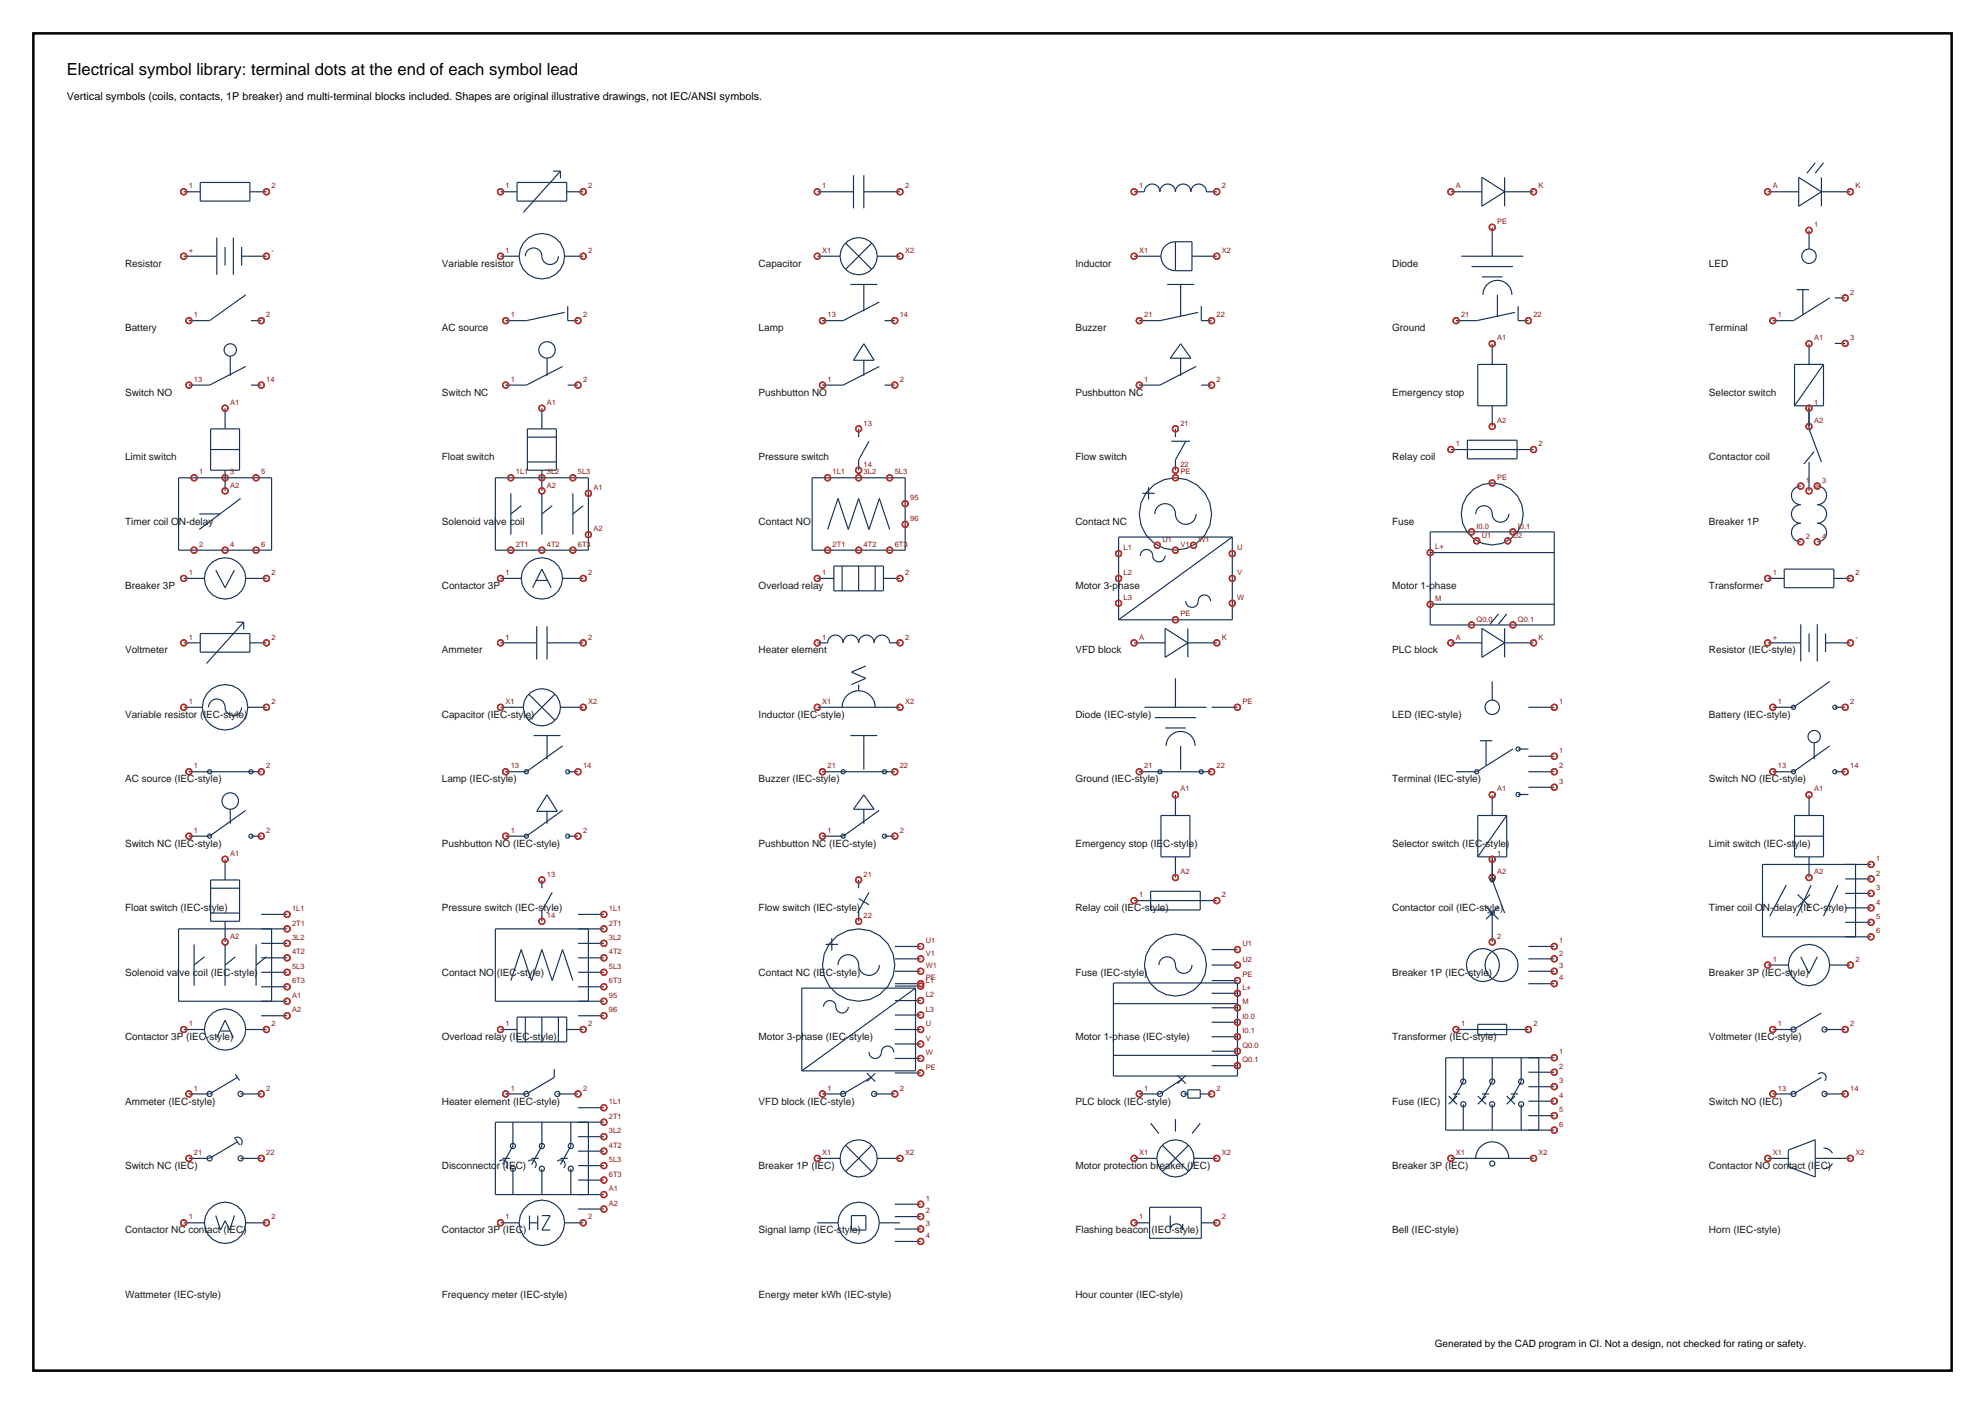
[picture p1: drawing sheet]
<svg xmlns="http://www.w3.org/2000/svg" width="420mm" height="297mm" viewBox="0 0 420 297" stroke-linecap="round" stroke-linejoin="round" font-family="sans-serif">
<defs><g id="words">
<text font-size="3.5" x="14.1" y="15.9">Electrical symbol library: terminal dots at the end of each symbol lead</text>
<text font-size="2.3" x="14.1" y="21.2">Vertical symbols (coils, contacts, 1P breaker) and multi-terminal blocks included. Shapes are original illustrative drawings, not IEC/ANSI symbols.</text>
<g font-size="2.1" fill="#1a1a1a">
<text x="26.5" y="56.4">Resistor</text>
<text x="93.5" y="56.4">Variable resistor</text>
<text x="160.5" y="56.4">Capacitor</text>
<text x="227.5" y="56.4">Inductor</text>
<text x="294.6" y="56.4">Diode</text>
<text x="361.6" y="56.4">LED</text>
<text x="26.5" y="70.1">Battery</text>
<text x="93.5" y="70.1">AC source</text>
<text x="160.5" y="70.1">Lamp</text>
<text x="227.5" y="70.1">Buzzer</text>
<text x="294.6" y="70.1">Ground</text>
<text x="361.6" y="70.1">Terminal</text>
<text x="26.5" y="83.7">Switch NO</text>
<text x="93.5" y="83.7">Switch NC</text>
<text x="160.5" y="83.7">Pushbutton NO</text>
<text x="227.5" y="83.7">Pushbutton NC</text>
<text x="294.6" y="83.7">Emergency stop</text>
<text x="361.6" y="83.7">Selector switch</text>
<text x="26.5" y="97.3">Limit switch</text>
<text x="93.5" y="97.3">Float switch</text>
<text x="160.5" y="97.3">Pressure switch</text>
<text x="227.5" y="97.3">Flow switch</text>
<text x="294.6" y="97.3">Relay coil</text>
<text x="361.6" y="97.3">Contactor coil</text>
<text x="26.5" y="111">Timer coil ON-delay</text>
<text x="93.5" y="111">Solenoid valve coil</text>
<text x="160.5" y="111">Contact NO</text>
<text x="227.5" y="111">Contact NC</text>
<text x="294.6" y="111">Fuse</text>
<text x="361.6" y="111">Breaker 1P</text>
<text x="26.5" y="124.6">Breaker 3P</text>
<text x="93.5" y="124.6">Contactor 3P</text>
<text x="160.5" y="124.6">Overload relay</text>
<text x="227.5" y="124.6">Motor 3-phase</text>
<text x="294.6" y="124.6">Motor 1-phase</text>
<text x="361.6" y="124.6">Transformer</text>
<text x="26.5" y="138.2">Voltmeter</text>
<text x="93.5" y="138.2">Ammeter</text>
<text x="160.5" y="138.2">Heater element</text>
<text x="227.5" y="138.2">VFD block</text>
<text x="294.6" y="138.2">PLC block</text>
<text x="361.6" y="138.2">Resistor (IEC-style)</text>
<text x="26.5" y="151.9">Variable resistor (IEC-style)</text>
<text x="93.5" y="151.9">Capacitor (IEC-style)</text>
<text x="160.5" y="151.9">Inductor (IEC-style)</text>
<text x="227.5" y="151.9">Diode (IEC-style)</text>
<text x="294.6" y="151.9">LED (IEC-style)</text>
<text x="361.6" y="151.9">Battery (IEC-style)</text>
<text x="26.5" y="165.5">AC source (IEC-style)</text>
<text x="93.5" y="165.5">Lamp (IEC-style)</text>
<text x="160.5" y="165.5">Buzzer (IEC-style)</text>
<text x="227.5" y="165.5">Ground (IEC-style)</text>
<text x="294.6" y="165.5">Terminal (IEC-style)</text>
<text x="361.6" y="165.5">Switch NO (IEC-style)</text>
<text x="26.5" y="179.1">Switch NC (IEC-style)</text>
<text x="93.5" y="179.1">Pushbutton NO (IEC-style)</text>
<text x="160.5" y="179.1">Pushbutton NC (IEC-style)</text>
<text x="227.5" y="179.1">Emergency stop (IEC-style)</text>
<text x="294.6" y="179.1">Selector switch (IEC-style)</text>
<text x="361.6" y="179.1">Limit switch (IEC-style)</text>
<text x="26.5" y="192.8">Float switch (IEC-style)</text>
<text x="93.5" y="192.8">Pressure switch (IEC-style)</text>
<text x="160.5" y="192.8">Flow switch (IEC-style)</text>
<text x="227.5" y="192.8">Relay coil (IEC-style)</text>
<text x="294.6" y="192.8">Contactor coil (IEC-style)</text>
<text x="361.6" y="192.8">Timer coil ON-delay (IEC-style)</text>
<text x="26.5" y="206.4">Solenoid valve coil (IEC-style)</text>
<text x="93.5" y="206.4">Contact NO (IEC-style)</text>
<text x="160.5" y="206.4">Contact NC (IEC-style)</text>
<text x="227.5" y="206.4">Fuse (IEC-style)</text>
<text x="294.6" y="206.4">Breaker 1P (IEC-style)</text>
<text x="361.6" y="206.4">Breaker 3P (IEC-style)</text>
<text x="26.5" y="220">Contactor 3P (IEC-style)</text>
<text x="93.5" y="220">Overload relay (IEC-style)</text>
<text x="160.5" y="220">Motor 3-phase (IEC-style)</text>
<text x="227.5" y="220">Motor 1-phase (IEC-style)</text>
<text x="294.6" y="220">Transformer (IEC-style)</text>
<text x="361.6" y="220">Voltmeter (IEC-style)</text>
<text x="26.5" y="233.7">Ammeter (IEC-style)</text>
<text x="93.5" y="233.7">Heater element (IEC-style)</text>
<text x="160.5" y="233.7">VFD block (IEC-style)</text>
<text x="227.5" y="233.7">PLC block (IEC-style)</text>
<text x="294.6" y="233.7">Fuse (IEC)</text>
<text x="361.6" y="233.7">Switch NO (IEC)</text>
<text x="26.5" y="247.3">Switch NC (IEC)</text>
<text x="93.5" y="247.3">Disconnector (IEC)</text>
<text x="160.5" y="247.3">Breaker 1P (IEC)</text>
<text x="227.5" y="247.3">Motor protection breaker (IEC)</text>
<text x="294.6" y="247.3">Breaker 3P (IEC)</text>
<text x="361.6" y="247.3">Contactor NO contact (IEC)</text>
<text x="26.5" y="260.9">Contactor NC contact (IEC)</text>
<text x="93.5" y="260.9">Contactor 3P (IEC)</text>
<text x="160.5" y="260.9">Signal lamp (IEC-style)</text>
<text x="227.5" y="260.9">Flashing beacon (IEC-style)</text>
<text x="294.6" y="260.9">Bell (IEC-style)</text>
<text x="361.6" y="260.9">Horn (IEC-style)</text>
<text x="26.5" y="274.5">Wattmeter (IEC-style)</text>
<text x="93.5" y="274.5">Frequency meter (IEC-style)</text>
<text x="160.5" y="274.5">Energy meter kWh (IEC-style)</text>
<text x="227.5" y="274.5">Hour counter (IEC-style)</text>
</g>
<text font-size="2.1" x="303.6" y="285">Generated by the CAD program in CI. Not a design, not checked for rating or safety.</text>
<g font-size="1.6" fill="#991a0d">
<text x="39.9" y="39.9">1</text>
<text x="57.4" y="39.9">2</text>
<text x="107" y="39.9">1</text>
<text x="124.5" y="39.9">2</text>
<text x="174" y="39.9">1</text>
<text x="191.5" y="39.9">2</text>
<text x="241" y="39.9">1</text>
<text x="258.5" y="39.9">2</text>
<text x="308" y="39.9">A</text>
<text x="325.5" y="39.9">K</text>
<text x="375.1" y="39.9">A</text>
<text x="392.6" y="39.9">K</text>
<text x="316.8" y="47.4">PE</text>
<text x="39.9" y="53.5">+</text>
<text x="57.4" y="53.5">-</text>
<text x="107" y="53.5">1</text>
<text x="124.5" y="53.5">2</text>
<text x="174" y="53.5">X1</text>
<text x="191.5" y="53.5">X2</text>
<text x="241" y="53.5">X1</text>
<text x="258.5" y="53.5">X2</text>
<text x="383.8" y="48">1</text>
<text x="391.5" y="62.3">2</text>
<text x="41" y="67.1">1</text>
<text x="56.3" y="67.1">2</text>
<text x="108.1" y="67.1">1</text>
<text x="123.4" y="67.1">2</text>
<text x="175.1" y="67.1">13</text>
<text x="190.4" y="67.1">14</text>
<text x="242.1" y="67.1">21</text>
<text x="257.4" y="67.1">22</text>
<text x="309.1" y="67.1">21</text>
<text x="324.4" y="67.1">22</text>
<text x="376.2" y="67.1">1</text>
<text x="391.5" y="71.9">3</text>
<text x="316.8" y="72">A1</text>
<text x="383.8" y="72">A1</text>
<text x="41" y="80.8">13</text>
<text x="56.3" y="80.8">14</text>
<text x="108.1" y="80.8">1</text>
<text x="123.4" y="80.8">2</text>
<text x="175.1" y="80.8">1</text>
<text x="190.4" y="80.8">2</text>
<text x="242.1" y="80.8">1</text>
<text x="257.4" y="80.8">2</text>
<text x="48.7" y="85.6">A1</text>
<text x="115.7" y="85.6">A1</text>
<text x="316.8" y="89.5">A2</text>
<text x="383.8" y="89.5">A2</text>
<text x="383.8" y="85.6">1</text>
<text x="182.7" y="90">13</text>
<text x="249.8" y="90">21</text>
<text x="308" y="94.4">1</text>
<text x="325.5" y="94.4">2</text>
<text x="42.1" y="100.4">1</text>
<text x="48.7" y="100.4">3</text>
<text x="55.2" y="100.4">5</text>
<text x="109.1" y="100.4">1L1</text>
<text x="115.7" y="100.4">3L2</text>
<text x="122.3" y="100.4">5L3</text>
<text x="176.2" y="100.4">1L1</text>
<text x="182.7" y="98.8">14</text>
<text x="182.7" y="100.4">3L2</text>
<text x="189.3" y="100.4">5L3</text>
<text x="249.8" y="98.8">22</text>
<text x="249.8" y="100.4">PE</text>
<text x="316.8" y="101.5">PE</text>
<text x="48.7" y="103.1">A2</text>
<text x="115.7" y="103.1">A2</text>
<text x="125.6" y="103.6">A1</text>
<text x="192.6" y="105.8">95</text>
<text x="382.1" y="102.1">1</text>
<text x="383.8" y="103.1">2</text>
<text x="385.6" y="102.1">3</text>
<text x="125.6" y="112.4">A2</text>
<text x="192.6" y="110.2">96</text>
<text x="312.4" y="111.8">I0.0</text>
<text x="313.5" y="113.7">U1</text>
<text x="320.1" y="113.7">U2</text>
<text x="321.2" y="111.8">I0.1</text>
<text x="382.1" y="113.9">2</text>
<text x="385.6" y="113.9">4</text>
<text x="42.1" y="115.7">2</text>
<text x="48.7" y="115.7">4</text>
<text x="55.2" y="115.7">6</text>
<text x="109.1" y="115.7">2T1</text>
<text x="115.7" y="115.7">4T2</text>
<text x="122.3" y="115.7">6T3</text>
<text x="176.2" y="115.7">2T1</text>
<text x="182.7" y="115.7">4T2</text>
<text x="189.3" y="115.7">6T3</text>
<text x="237.7" y="116.4">L1</text>
<text x="245.9" y="114.7">U1</text>
<text x="249.8" y="115.7">V1</text>
<text x="253.6" y="114.7">W1</text>
<text x="261.8" y="116.4">U</text>
<text x="303.7" y="116.2">L+</text>
<text x="39.9" y="121.7">1</text>
<text x="57.4" y="121.7">2</text>
<text x="107" y="121.7">1</text>
<text x="124.5" y="121.7">2</text>
<text x="174" y="121.7">1</text>
<text x="191.5" y="121.7">2</text>
<text x="237.7" y="121.7">L2</text>
<text x="261.8" y="121.7">V</text>
<text x="375.1" y="121.7">1</text>
<text x="392.6" y="121.7">2</text>
<text x="237.7" y="126.9">L3</text>
<text x="249.8" y="130.4">PE</text>
<text x="261.8" y="126.9">W</text>
<text x="303.7" y="127.1">M</text>
<text x="312.4" y="131.5">Q0.0</text>
<text x="321.2" y="131.5">Q0.1</text>
<text x="39.9" y="135.3">1</text>
<text x="57.4" y="135.3">2</text>
<text x="107" y="135.3">1</text>
<text x="124.5" y="135.3">2</text>
<text x="174" y="135.3">1</text>
<text x="191.5" y="135.3">2</text>
<text x="241" y="135.3">A</text>
<text x="258.5" y="135.3">K</text>
<text x="308" y="135.3">A</text>
<text x="325.5" y="135.3">K</text>
<text x="375.1" y="135.3">+</text>
<text x="392.6" y="135.3">-</text>
<text x="39.9" y="148.9">1</text>
<text x="57.4" y="148.9">2</text>
<text x="107" y="148.9">X1</text>
<text x="124.5" y="148.9">X2</text>
<text x="174" y="148.9">X1</text>
<text x="191.5" y="148.9">X2</text>
<text x="262.9" y="148.9">PE</text>
<text x="329.9" y="148.9">1</text>
<text x="376.2" y="148.9">1</text>
<text x="391.5" y="148.9">2</text>
<text x="329.9" y="159.3">1</text>
<text x="41" y="162.5">1</text>
<text x="56.3" y="162.5">2</text>
<text x="108.1" y="162.5">13</text>
<text x="123.4" y="162.5">14</text>
<text x="175.1" y="162.5">21</text>
<text x="190.4" y="162.5">22</text>
<text x="242.1" y="162.5">21</text>
<text x="249.8" y="167.4">A1</text>
<text x="257.4" y="162.5">22</text>
<text x="316.8" y="167.4">A1</text>
<text x="329.9" y="162.5">2</text>
<text x="329.9" y="165.8">3</text>
<text x="376.2" y="162.5">13</text>
<text x="383.8" y="167.4">A1</text>
<text x="391.5" y="162.5">14</text>
<text x="41" y="176.2">1</text>
<text x="56.3" y="176.2">2</text>
<text x="108.1" y="176.2">1</text>
<text x="123.4" y="176.2">2</text>
<text x="175.1" y="176.2">1</text>
<text x="190.4" y="176.2">2</text>
<text x="48.7" y="181.1">A1</text>
<text x="115.7" y="185.4">13</text>
<text x="182.7" y="185.4">21</text>
<text x="249.8" y="184.9">A2</text>
<text x="316.8" y="184.9">A2</text>
<text x="316.8" y="181.1">1</text>
<text x="383.8" y="184.9">A2</text>
<text x="396.9" y="182.2">1</text>
<text x="396.9" y="185.2">2</text>
<text x="241" y="189.8">1</text>
<text x="258.5" y="189.8">2</text>
<text x="396.9" y="188.3">3</text>
<text x="396.9" y="191.3">4</text>
<text x="61.8" y="192.7">1L1</text>
<text x="61.8" y="195.8">2T1</text>
<text x="115.7" y="194.2">14</text>
<text x="128.8" y="192.7">1L1</text>
<text x="128.8" y="195.8">2T1</text>
<text x="182.7" y="194.2">22</text>
<text x="396.9" y="194.4">5</text>
<text x="396.9" y="197.5">6</text>
<text x="48.7" y="198.6">A2</text>
<text x="61.8" y="198.9">3L2</text>
<text x="61.8" y="201.9">4T2</text>
<text x="128.8" y="198.9">3L2</text>
<text x="128.8" y="201.9">4T2</text>
<text x="195.9" y="199.5">U1</text>
<text x="195.9" y="202.1">V1</text>
<text x="262.9" y="200.2">U1</text>
<text x="262.9" y="203.4">U2</text>
<text x="316.8" y="198.6">2</text>
<text x="329.9" y="199.5">1</text>
<text x="329.9" y="202.1">2</text>
<text x="375.1" y="203.4">1</text>
<text x="392.6" y="203.4">2</text>
<text x="61.8" y="205">5L3</text>
<text x="61.8" y="208">6T3</text>
<text x="128.8" y="205">5L3</text>
<text x="128.8" y="208">6T3</text>
<text x="195.9" y="204.8">W1</text>
<text x="195.9" y="207.4">PE</text>
<text x="195.9" y="207.9">L1</text>
<text x="262.9" y="206.7">PE</text>
<text x="262.9" y="209.4">L+</text>
<text x="329.9" y="204.8">3</text>
<text x="329.9" y="207.4">4</text>
<text x="61.8" y="211.1">A1</text>
<text x="61.8" y="214.2">A2</text>
<text x="128.8" y="211.1">95</text>
<text x="128.8" y="214.2">96</text>
<text x="195.9" y="211">L2</text>
<text x="195.9" y="214">L3</text>
<text x="262.9" y="212.5">M</text>
<text x="262.9" y="215.5">I0.0</text>
<text x="39.9" y="217.1">1</text>
<text x="57.4" y="217.1">2</text>
<text x="107" y="217.1">1</text>
<text x="124.5" y="217.1">2</text>
<text x="195.9" y="217.1">U</text>
<text x="195.9" y="220.1">V</text>
<text x="262.9" y="218.6">I0.1</text>
<text x="262.9" y="221.7">Q0.0</text>
<text x="309.1" y="217.1">1</text>
<text x="324.4" y="217.1">2</text>
<text x="376.2" y="217.1">1</text>
<text x="391.5" y="217.1">2</text>
<text x="195.9" y="223.2">W</text>
<text x="195.9" y="226.3">PE</text>
<text x="262.9" y="224.7">Q0.1</text>
<text x="329.9" y="223.1">1</text>
<text x="329.9" y="226.1">2</text>
<text x="41" y="230.7">1</text>
<text x="56.3" y="230.7">2</text>
<text x="108.1" y="230.7">1</text>
<text x="123.4" y="230.7">2</text>
<text x="128.8" y="233.6">1L1</text>
<text x="175.1" y="230.7">1</text>
<text x="190.4" y="230.7">2</text>
<text x="242.1" y="230.7">1</text>
<text x="257.4" y="230.7">2</text>
<text x="329.9" y="229.2">3</text>
<text x="329.9" y="232.2">4</text>
<text x="376.2" y="230.7">13</text>
<text x="391.5" y="230.7">14</text>
<text x="128.8" y="236.7">2T1</text>
<text x="128.8" y="239.7">3L2</text>
<text x="329.9" y="235.3">5</text>
<text x="329.9" y="238.4">6</text>
<text x="41" y="244.3">21</text>
<text x="56.3" y="244.3">22</text>
<text x="128.8" y="242.8">4T2</text>
<text x="128.8" y="245.9">5L3</text>
<text x="174" y="244.3">X1</text>
<text x="191.5" y="244.3">X2</text>
<text x="241" y="244.3">X1</text>
<text x="258.5" y="244.3">X2</text>
<text x="308" y="244.3">X1</text>
<text x="325.5" y="244.3">X2</text>
<text x="375.1" y="244.3">X1</text>
<text x="392.6" y="244.3">X2</text>
<text x="128.8" y="248.9">6T3</text>
<text x="128.8" y="252">A1</text>
<text x="39.9" y="258">1</text>
<text x="57.4" y="258">2</text>
<text x="107" y="258">1</text>
<text x="124.5" y="258">2</text>
<text x="128.8" y="255.1">A2</text>
<text x="195.9" y="254">1</text>
<text x="195.9" y="256.7">2</text>
<text x="241" y="258">1</text>
<text x="258.5" y="258">2</text>
<text x="195.9" y="259.3">3</text>
<text x="195.9" y="261.9">4</text>
</g>
</g></defs>
<path d="M7.1 7.1h405.8v282.8h-405.8z" fill="none" stroke="#000" stroke-width=".53"/>
<g fill="none" stroke="#143359" stroke-width=".25">
<path d="M42.4 38.6h10.5v3.9h-10.5zM109.4 38.6h10.5v3.9h-10.5zM117.1 36.2h1.5M118.6 36.2l-7.9 8.7M118.6 36.2v1.5M180.6 37.1v7M182.8 37.1v7M313.5 37.5l4.9 3.1-4.9 3zM318.4 37.5v6.1M380.6 37.5l4.8 3.1-4.8 3zM384.1 34.4l-1.8 2.2M385.4 37.5v6.1"/>
<path d="M385.8 34.4l-1.7 2.2M38.9 40.6h3.5M38.9 54.2h7M45.9 50.3v7.8M47.6 52.2v4M49.4 50.3v7.8M51.1 54.2h5.3M51.1 52.2v4M52.9 40.6h3.5M105.9 40.6h3.5M105.9 54.2h3.9M111.2 54.2a1.77 1.77 0 0 1 1.9-1.7 1.77 1.77 0 0 1 1.6 2 1.75 1.75 0 0 0 1.8 1.4 1.75 1.75 0 0 0 1.7-1.7"/>
<path d="M119.5 54.2h3.9M119.9 40.6h3.5M172.9 40.6h7.7M172.9 54.2h4.8M178.9 51.4l5.6 5.6M182.8 40.6h7.6M184.5 51.4l-5.6 5.6M185.6 54.2h4.8M240 40.6h2.1a1.64 1.64 0 0 1 1.7-1.7 1.64 1.64 0 0 1 1.6 1.7 1.64 1.64 0 0 1 1.7-1.7 1.64 1.64 0 0 1 1.6 1.7 1.64 1.64 0 0 1 1.6-1.7 1.64 1.64 0 0 1 1.7 1.7 1.64 1.64 0 0 1 1.6-1.7 1.64 1.64 0 0 1 1.7 1.7h2.2M240 54.2h5.6M248.7 51.1a3.1 3.1 0 0 0-3.1 3.1 3.1 3.1 0 0 0 3.1 3.1M248.7 51.1v6.2"/>
<path d="M248.7 51.1h3.5v6.2h-3.5M252.2 54.2h5.3M307 40.6h6.5M309.2 54.2h13.1M311.4 56.4h8.7M313.5 58.6h4.4M315.7 48.1v6.1M315.7 48.1h.1M318.4 40.6h6.1M374 40.6h6.6M382.8 48.7v4M382.8 48.7h.1"/>
<path d="M385.4 40.6h6.1M40 67.8h.1M48.7 75.3v4.2M52 62.4l-7.7 5.4h-4.3M52 77.5l-7.7 4h-4.3M53.1 67.8h2.2M107 67.8h.1M115.7 75.8v3.7M119 77.5l-7.6 4h-4.4M119.5 66.1l-8.1 1.7h-4.4M120.1 64.8v3h2.2M174 67.8h.1"/>
<path d="M179.9 60.2h5.7M182.8 60.2v5.7M182.8 76.2v3.3M182.8 72.7l2.2 3.5h-4.4zM186.1 63.9l-7.7 3.9h-4.4M186.1 77.5l-7.7 4h-4.4M187.1 67.8h2.2M241.1 67.8h.1M247 60.2h5.6M249.8 60.2v6.8M249.8 75.8v3.7M249.8 72.7l2.2 3.1h-4.4z"/>
<path d="M253.1 77.5l-7.7 4h-4.3M253.5 66.1l-8.1 1.7h-4.3M254.2 64.8v3h2.2M308.1 67.8h.1M312.7 77.1h6.1v8.7h-6.1zM313.8 62.4a3.1 3.1 0 0 1 3-3.1 3.1 3.1 0 0 1 3.1 3.1M315.7 72.7v4.4M315.7 72.7h.1M316.8 62.4v4.6M320.5 66.1l-8 1.7h-4.4M321.2 64.8v3h2.2M380.1 61.3h2.7"/>
<path d="M381.5 61.3v5.2M382.8 72.7v4.4M382.8 72.7h.1M385.8 77.1v8.7h-6.1M385.8 77.1h-6.1v8.7M385.8 77.1l-6.1 8.7M387.1 63l-7.6 4.8h-4.4M388.2 63h2.2M388.2 72.6h2.2M40 81.5h.1M44.6 90.7h6.1v8.8h-6.1zM44.6 95.1h6.1"/>
<path d="M47.6 86.3v4.4M47.6 99.5v4.3M47.6 86.3h.1M53.1 81.5h2.2M107 81.5h.1M111.6 90.7h6.1v8.8h-6.1zM111.6 92.5h6.1M111.6 97.7h6.1M114.7 99.5v4.3M114.7 86.3v4.4M120.1 81.5h2.2M174 81.5h.1"/>
<path d="M181.7 99.5h.1M181.7 90.7h.1M181.7 90.7v1.8M183.9 93.3l-2.2 4v2.2M187.1 81.5h2.2M241.1 81.5h.1M247.8 93.3h4M248.7 90.7v1.8M248.7 99.5h.1M248.7 90.7h.1M250.9 93.3l-2.2 4v2.2M254.2 81.5h2.2"/>
<path d="M307 95.1h17.5M310.5 93.1h10.5v4h-10.5zM315.7 85.8v4.4M315.7 90.2h.1M382.8 85.8v4.9l2.6 7M382.8 97.7v6.1M382.8 90.2h.1M382.8 86.3h.1M383.9 95.5l-2.2 2.7M37.8 101.1h19.7v15.3h-19.7zM42.2 108.7h4.3M47.6 103.8h.1"/>
<path d="M50.9 105.4l-8.7 6.6M104.8 101.1h19.7v15.3h-19.7zM108.1 104.4v8.7M110.3 107l-2.2 1.7M114.7 104.4v8.7M116.8 107l-2.1 1.7M121.2 104.4v8.7M123.4 107l-2.2 1.7M124.5 104.4h.1M124.5 113.1h.1M171.8 101.1h19.7v15.3h-19.7zM175.1 112l2.2-6.6 2.2 6.6 2.2-6.6 2.2 6.6 2.2-6.6 2.1 6.6"/>
<path d="M176.4 119.7h10.5v5.3h-10.5zM178.2 119.7v5.3M181.7 119.7v5.3M185.2 119.7v5.3M191.5 106.5h.1M191.5 110.9h.1M236.7 117.1h.1M241.3 117.5a1.37 1.37 0 0 1 1.5-1.2 1.37 1.37 0 0 1 1.2 1.7 1.31 1.31 0 0 0 1.4 .8 1.31 1.31 0 0 0 1.1-1.3M241.7 104.4h2.6M243 103v2.7M244.3 108.7a2.21 2.21 0 0 1 2.4-2.2 2.21 2.21 0 0 1 2 2.6 2.19 2.19 0 0 0 2.4 1.8 2.19 2.19 0 0 0 2-2.2M244.9 115.4h.1"/>
<path d="M248.7 116.4h.1M248.7 101.1h.1M252.5 115.4h.1M260.7 113.6v17.5h-24M260.7 113.6h-24v17.5M260.7 113.6l-24 17.5M260.7 117.1h.1M302.6 112.5h26.3v19.7h-26.3zM302.6 116.9h26.3M312.2 108.7a1.77 1.77 0 0 1 1.9-1.7 1.77 1.77 0 0 1 1.7 2 1.75 1.75 0 0 0 1.8 1.5 1.75 1.75 0 0 0 1.6-1.8M312.5 114.4h.1M315.7 102.2h.1"/>
<path d="M319 114.4h.1M381 102.8a1.97 1.97 0 0 0-2 2 1.97 1.97 0 0 0 2 2 1.97 1.97 0 0 0-2 1.9 1.97 1.97 0 0 0 2 2 1.97 1.97 0 0 0-2 2 1.97 1.97 0 0 0 2 1.9M381 102.8h.1M381 114.6h.1M382.8 103.8h.1M384.5 102.8a1.97 1.97 0 0 1 2 2 1.97 1.97 0 0 1-2 2 1.97 1.97 0 0 1 2 1.9 1.97 1.97 0 0 1-2 2 1.97 1.97 0 0 1 2 2 1.97 1.97 0 0 1-2 1.9M384.5 102.8h.1M384.5 114.6h.1M38.9 122.4h4.4M38.9 136h3.5M42.4 134h10.5v4h-10.5zM45.7 120.6l1.9 3.7 2-3.7"/>
<path d="M50 131.6h1.6M51.6 131.6l-7.9 8.8M51.6 131.6v1.5M52 122.4h4.4M52.9 136h3.5M105.9 122.4h4.4M105.9 136h7.7M112.7 124.3l2-3.9 1.9 3.9M113.3 122.8h2.7M113.6 132.5v7M115.7 132.5v7M115.7 136h7.7"/>
<path d="M119 122.4h4.4M172.9 136h2.2a1.64 1.64 0 0 1 1.7-1.7 1.64 1.64 0 0 1 1.6 1.7 1.64 1.64 0 0 1 1.6-1.7 1.64 1.64 0 0 1 1.7 1.7 1.64 1.64 0 0 1 1.6-1.7 1.64 1.64 0 0 1 1.7 1.7 1.64 1.64 0 0 1 1.6-1.7 1.64 1.64 0 0 1 1.6 1.7h2.2M172.9 122.4h3.5M186.9 122.4h3.5M236.7 122.4h.1M236.7 127.6h.1M240 136h6.5M246.5 132.9l4.8 3.1-4.8 3.1zM250.9 127.2a1.33 1.33 0 0 0 1.4 1.3 1.33 1.33 0 0 0 1.2-1.5 1.31 1.31 0 0 1 1.4-1.1 1.31 1.31 0 0 1 1.2 1.3M251.3 136h6.2M251.3 132.9v6.2M260.7 122.4h.1"/>
<path d="M260.7 127.6h.1M302.6 127.8h26.3M307 136h6.5M313.5 132.9l4.9 3.1-4.9 3.1zM317 129.9l-1.7 2.2M318.4 132.9v6.2M318.4 136h6.1M318.8 129.9l-1.8 2.2M374 122.4h3.5M374 136h7M377.5 120.4h10.5v3.9h-10.5zM381 132.1v7.8"/>
<path d="M382.8 134v4M384.5 132.1v7.8M386.3 136h5.2M386.3 134v4M388 122.4h3.5M38.9 149.6h3.9M44.1 149.6a1.77 1.77 0 0 1 1.9-1.7 1.77 1.77 0 0 1 1.6 2 1.75 1.75 0 0 0 1.9 1.5 1.75 1.75 0 0 0 1.6-1.8M52.4 149.6h4M105.9 149.6h4.8M111.9 146.8l5.5 5.6M112.9 155.6h5.7M115.7 155.6v5"/>
<path d="M117.4 146.8l-5.5 5.6M118.6 149.6h4.8M119 157.8l-7.6 5.5h-4.4M172.9 149.6h17.5M178.2 149.6a3.5 3.5 0 0 1 3.5-3.5 3.5 3.5 0 0 1 3.5 3.5M179.9 155.6h5.7M181.7 144.8v1.3M182.8 155.6v7.2M183.2 140.9l-3.1 1.3 3.1 1.3-3.1 1.3M242.1 149.6h13.2M244.3 151.8h8.8M246.5 154h4.4"/>
<path d="M246.7 157.8a3.1 3.1 0 0 1 3.1-3.1 3.1 3.1 0 0 1 3.1 3.1M248.7 143.5v6.1M249.8 157.8v5M256.4 149.6h5.4M313.1 156.7h2.6M314.4 156.7v5.2M315.7 144.2v3.9M320.1 158.4l-7.6 4.9h-4.4M321.2 158.4h2.2M323.4 149.6h5.5M323.4 160h5.5M375.1 149.6h.1"/>
<path d="M383.9 157.1v3.5M387.1 144.2l-7.6 5.4h-4.4M387.1 157.8l-7.6 5.5h-4.4M388.2 149.6h2.2M40 163.3h15.3M40 163.3h.1M40 176.9h.1M48.7 171.2v3.1M52 171.4l-7.7 5.5h-4.3M53.1 176.9h2.2M107 163.3h.1M107 176.9h.1"/>
<path d="M115.7 171.6v2.7M115.7 168.1l2.2 3.5h-4.3zM119 171.4l-7.6 5.5h-4.4M120.1 163.3h2.2M120.1 176.9h2.2M174 163.3h15.3M174 163.3h.1M174 176.9h.1M182.8 171.2v3.1M182.8 168.1l2.2 3.1h-4.4zM186.1 171.4l-7.7 5.5h-4.4M187.1 176.9h2.2"/>
<path d="M241.1 163.3h15.3M241.1 163.3h.1M245.6 172.5h6.2v8.8h-6.2zM248.7 168.1v4.4M248.7 168.1h.1M315.7 168.1v4.4M315.7 168.1h.1M318.8 172.5v8.8h-6.1M318.8 172.5h-6.1v8.8M318.8 172.5l-6.1 8.8M321.2 168.1h2.2M323.4 163.3h5.5"/>
<path d="M323.4 166.5h5.5M375.1 163.3h.1M379.7 172.5h6.1v8.8h-6.1zM379.7 176.9h6.1M382.8 168.1v4.4M382.8 168.1h.1M388.2 163.3h2.2M41.1 199.8v8.7M44.6 186.1h6.1v8.8h-6.1zM44.6 187.9h6.1M44.6 193.1h6.1M47.6 181.8v4.3"/>
<path d="M47.6 194.9v4.4M47.6 199.8v8.7M47.6 181.8h.1M47.6 199.3h.1M54.2 199.8v8.7M55.3 193.4h5.4M55.3 199.6h5.4M57.5 196.5v15.3M60.7 196.5h-22.9v15.3h22.9M114.7 186.1v1.8M116.8 188.8l-2.1 3.9v2.2M122.3 193.4h5.5"/>
<path d="M122.3 199.6h5.5M124.5 196.5v15.3M127.8 196.5h-23v15.3h23M174.7 199.8h2.6M176 198.5v2.6M181.7 186.1v1.8M181.7 194.9h.1M181.7 186.1h.1M181.7 190.1l2.2 1.3M183.9 188.8l-2.2 3.9v2.2M240 190.5h17.5M243.5 188.5h10.5v4h-10.5z"/>
<path d="M248.7 181.3v4.3M248.7 185.6h.1M314.4 191.8l2.6 2.7M315.7 181.3v4.8l2.7 7M315.7 193.1v6.2M315.7 185.6h.1M315.7 181.8h.1M315.7 199.3h.1M317 191.8l-2.6 2.7M378 187.2l-3.5 6.6M380.4 189.2l2.6 2.6M382.8 181.3v4.3"/>
<path d="M382.8 185.6h.1M383 189.2l-2.6 2.6M383.2 187.2l-3.1 6.6M388.9 187.2l-3.1 6.6M390.4 185.9h5.5M390.4 189h5.5M390.4 192h5.5M390.4 195.1h5.5M392.6 182.9v15.3M395.9 182.9h-23v15.3h23M38.9 217.8h4.4M43.3 202.4l-2.2 1.7"/>
<path d="M45.9 219.5l1.7-3.7 1.8 3.7M46.6 218.1h2M49.8 202.4l-2.2 1.7M52 217.8h4.4M55.3 202.6h5.4M55.3 205.7h5.4M55.3 208.7h5.4M55.3 214.9h5.4M56.4 202.4l-2.2 1.7M105.9 217.8h3.5M108.1 207.4l2.2-6.5 2.2 6.5 2.2-6.5 2.1 6.5 2.2-6.5 2.2 6.5M109.4 215.2h10.5v5.2h-10.5z"/>
<path d="M111.2 215.2v5.2M114.7 215.2v5.2M118.2 215.2v5.2M119.9 217.8h3.5M122.3 202.6h5.5M122.3 205.7h5.5M122.3 208.7h5.5M122.3 214.9h5.5M174.2 213a1.33 1.33 0 0 1 1.5-1.3 1.33 1.33 0 0 1 1.2 1.5 1.31 1.31 0 0 0 1.4 1.1 1.31 1.31 0 0 0 1.2-1.3M177.3 204.1a2.21 2.21 0 0 1 2.4-2.1 2.21 2.21 0 0 1 2 2.5 2.19 2.19 0 0 0 2.3 1.8 2.19 2.19 0 0 0 2.1-2.2M189.3 200.2h5.5M189.3 202.8h5.5"/>
<path d="M189.3 205.5h5.5M189.3 208.1h5.5M189.3 217.8h5.5M189.3 208.6h5.5M189.3 211.7h5.5M189.3 214.7h5.5M193.7 209v17.5h-24M193.7 209h-24v17.5M193.7 209l-24 17.5M235.6 207.9h26.2v19.7h-26.2zM235.6 212.3h26.2M245.2 204.1a1.77 1.77 0 0 1 1.9-1.7 1.77 1.77 0 0 1 1.6 2 1.75 1.75 0 0 0 1.9 1.5 1.75 1.75 0 0 0 1.6-1.8"/>
<path d="M256.4 200.9h5.4M256.4 204.1h5.4M256.4 207.4h5.4M256.4 210.1h5.4M256.4 213.2h5.4M256.4 216.2h5.4M256.4 219.3h5.4M308.1 217.8h15.3M308.1 217.8h.1M312.7 216.7h6.1v2.2h-6.1zM323.4 200.2h5.5M323.4 202.8h5.5"/>
<path d="M323.4 205.5h5.5M323.4 208.1h5.5M374 204.1h4.4M375.1 217.8h.1M381 202.4l1.8 3.5 1.7-3.5M385.4 214.3l-5.9 3.5h-4.4M386 217.8h4.4M387.1 204.1h4.4M40 231.4h.1M49.8 227.3l.9 1.3M50.2 227.9l-5.9 3.5h-4.3M50.9 231.4h4.4"/>
<path d="M107 231.4h.1M108.5 237.4v5l-2.2 4M114.7 237.4v5l-2.2 4M117.3 226.2v1.7l-5.9 3.5h-4.4M117.9 231.4h4.4M120.8 237.4v5l-2.2 4M122.3 234.3h5.5M124.5 237.4v15.3M127.8 237.4h-23v15.3h23M174 231.4h.1M183.4 227l1.8 1.8M183.9 222.6a1.37 1.37 0 0 0 1.5 1.3 1.37 1.37 0 0 0 1.2-1.7 1.31 1.31 0 0 1 1.4-.9 1.31 1.31 0 0 1 1.1 1.3"/>
<path d="M184.3 227.9l-5.9 3.5h-4.4M185 231.4h4.3M185.2 227l-1.8 1.8M189.3 220.8h5.5M189.3 223.9h5.5M189.3 227h5.5M235.6 223.2h26.2M241.1 231.4h.1M243.5 237.6l1.7 2.2M248.7 236.7v2.7M249.1 227.5l1.8 1.7M250 228.3l-4.6 3.1h-4.3"/>
<path d="M250.5 231.4h.8M250.9 227.5l-1.8 1.7M251.3 230.5h2.7v1.8h-2.7zM254 231.4h2.4M254 237.6l-1.8 2.2M256.4 222.4h5.4M256.4 225.4h5.4M306.5 231.8l1.8 1.8M307.4 231.4h1.6M308.3 231.8l-1.8 1.8M309.6 223.8v5l-2.2 3.9M309.6 233.6v5.5"/>
<path d="M312.7 231.8l1.7 1.8M313.5 231.4h1.6M314.4 231.8l-1.7 1.8M315.7 223.8v5l-2.2 3.9M315.7 233.6v5.5M318.8 231.8l1.7 1.8M319.7 231.4h1.5M320.5 231.8l-1.7 1.8M321.9 223.8v5l-2.2 3.9M321.9 233.6v5.5M323.4 226.8h5.5M323.4 229.9h5.5"/>
<path d="M323.4 232.9h5.5M323.4 236h5.5M325.6 223.8v15.3M328.9 223.8h-23v15.3h23M375.1 231.4h.1M384.7 227.2a.98 .98 0 0 1 1.4 0 .98 .98 0 0 1 0 1.4M385.4 227.9l-5.9 3.5h-4.4M386 231.4h4.4M38.9 258.7h4.4M40 245h.1M45.7 257.1l.9 3.1 1-2 1 2 1-3.1M49.6 240.8a.98 .98 0 0 1 1.3 0 .98 .98 0 0 1 0 1.4"/>
<path d="M49.8 240.9l.9 1.3M50.2 241.5l-5.9 3.5h-4.3M50.9 245h4.4M52 258.7h4.4M105.6 245.7a.98 .98 0 0 1 1.4 0 .98 .98 0 0 1 0 1.4M105.9 258.7h3.9M106.3 245h1.6M108.5 247.2v5.5M111.8 245.7a.98 .98 0 0 1 1.4 0 .98 .98 0 0 1 0 1.4M112 258.7h1.8M112 257.1v3.1M112.5 245h1.5"/>
<path d="M113.8 257.1v3.1M114.7 247.2v5.5M114.7 257.1h1.7l-1.7 3.1h1.7M117.9 245.7a.98 .98 0 0 1 1.4 0 .98 .98 0 0 1 0 1.4M118.6 245h1.5M119.5 258.7h3.9M120.8 247.2v5.5M122.3 240.4h5.5M122.3 243.5h5.5M122.3 246.6h5.5M122.3 249.6h5.5M122.3 255.8h5.5"/>
<path d="M172.9 245h4.8M172.9 258.7h4.4M178.9 242.3l5.6 5.5M180.1 257.1h3.1v3.1h-3.1zM184.5 242.3l-5.6 5.5M185.6 245h4.8M186.1 258.7h4.3M189.3 254.7h5.5M189.3 257.4h5.5M189.3 260h5.5M240 245h4.8M240 258.7h3.2"/>
<path d="M243.2 255.4h11v6.6h-11zM245.9 242.3l5.6 5.5M247.6 257.1v3.1a1.31 1.31 0 0 1 1.3-1.3 1.31 1.31 0 0 1 1.3 1.3v-1.3M251.5 242.3l-5.6 5.5M252.6 245h4.9M254.2 258.7h3.3M307 245h17.5M312.2 245a3.5 3.5 0 0 1 3.5-3.5 3.5 3.5 0 0 1 3.5 3.5M374 245h4.4M378.4 243.3l5.7-2.2v7.9l-5.7-2.2zM384.1 245h7.4M385.8 242.9a2.19 2.19 0 0 1 1.9 1"/>
<path d="M387.7 246.1a2.19 2.19 0 0 1-1.9 1.1M189.3 262.6h5.5"/>
<circle cx="38.9" cy="54.2" r=".66"/>
<circle cx="38.9" cy="40.6" r=".66"/>
<circle cx="56.4" cy="54.2" r=".66"/>
<circle cx="56.4" cy="40.6" r=".66"/>
<circle cx="105.9" cy="54.2" r=".66"/>
<circle cx="105.9" cy="40.6" r=".66"/>
<circle cx="114.7" cy="54.2" r="4.8"/>
<circle cx="123.4" cy="54.2" r=".66"/>
<circle cx="123.4" cy="40.6" r=".66"/>
<circle cx="172.9" cy="54.2" r=".66"/>
<circle cx="172.9" cy="40.6" r=".66"/>
<circle cx="181.7" cy="54.2" r="3.9"/>
<circle cx="190.4" cy="54.2" r=".66"/>
<circle cx="190.4" cy="40.6" r=".66"/>
<circle cx="240" cy="54.2" r=".66"/>
<circle cx="240" cy="40.6" r=".66"/>
<circle cx="257.5" cy="54.2" r=".66"/>
<circle cx="257.5" cy="40.6" r=".66"/>
<circle cx="307" cy="40.6" r=".66"/>
<circle cx="315.7" cy="48.1" r=".66"/>
<circle cx="324.5" cy="40.6" r=".66"/>
<circle cx="374" cy="40.6" r=".66"/>
<circle cx="382.8" cy="48.7" r=".66"/>
<circle cx="382.8" cy="54.2" r="1.53"/>
<circle cx="391.5" cy="40.6" r=".66"/>
<circle cx="40" cy="67.8" r=".66"/>
<circle cx="48.7" cy="74" r="1.31"/>
<circle cx="55.3" cy="67.8" r=".66"/>
<circle cx="107" cy="67.8" r=".66"/>
<circle cx="115.7" cy="74" r="1.75"/>
<circle cx="122.3" cy="67.8" r=".66"/>
<circle cx="174" cy="67.8" r=".66"/>
<circle cx="189.3" cy="67.8" r=".66"/>
<circle cx="241.1" cy="67.8" r=".66"/>
<circle cx="256.4" cy="67.8" r=".66"/>
<circle cx="308.1" cy="67.8" r=".66"/>
<circle cx="315.7" cy="72.7" r=".66"/>
<circle cx="323.4" cy="67.8" r=".66"/>
<circle cx="375.1" cy="67.8" r=".66"/>
<circle cx="382.8" cy="72.7" r=".66"/>
<circle cx="390.4" cy="63" r=".66"/>
<circle cx="390.4" cy="72.6" r=".66"/>
<circle cx="40" cy="81.5" r=".66"/>
<circle cx="47.6" cy="86.3" r=".66"/>
<circle cx="55.3" cy="81.5" r=".66"/>
<circle cx="107" cy="81.5" r=".66"/>
<circle cx="114.7" cy="86.3" r=".66"/>
<circle cx="122.3" cy="81.5" r=".66"/>
<circle cx="174" cy="81.5" r=".66"/>
<circle cx="181.7" cy="90.7" r=".66"/>
<circle cx="181.7" cy="99.5" r=".66"/>
<circle cx="189.3" cy="81.5" r=".66"/>
<circle cx="241.1" cy="81.5" r=".66"/>
<circle cx="248.7" cy="90.7" r=".66"/>
<circle cx="248.7" cy="99.5" r=".66"/>
<circle cx="256.4" cy="81.5" r=".66"/>
<circle cx="307" cy="95.1" r=".66"/>
<circle cx="315.7" cy="90.2" r=".66"/>
<circle cx="324.5" cy="95.1" r=".66"/>
<circle cx="382.8" cy="90.2" r=".66"/>
<circle cx="382.8" cy="86.3" r=".66"/>
<circle cx="41.1" cy="116.4" r=".66"/>
<circle cx="41.1" cy="101.1" r=".66"/>
<circle cx="47.6" cy="116.4" r=".66"/>
<circle cx="47.6" cy="101.1" r=".66"/>
<circle cx="47.6" cy="103.8" r=".66"/>
<circle cx="54.2" cy="116.4" r=".66"/>
<circle cx="54.2" cy="101.1" r=".66"/>
<circle cx="108.1" cy="116.4" r=".66"/>
<circle cx="108.1" cy="101.1" r=".66"/>
<circle cx="114.7" cy="116.4" r=".66"/>
<circle cx="114.7" cy="101.1" r=".66"/>
<circle cx="114.7" cy="103.8" r=".66"/>
<circle cx="121.2" cy="116.4" r=".66"/>
<circle cx="121.2" cy="101.1" r=".66"/>
<circle cx="124.5" cy="113.1" r=".66"/>
<circle cx="124.5" cy="104.4" r=".66"/>
<circle cx="175.1" cy="116.4" r=".66"/>
<circle cx="175.1" cy="101.1" r=".66"/>
<circle cx="181.7" cy="116.4" r=".66"/>
<circle cx="181.7" cy="101.1" r=".66"/>
<circle cx="188.2" cy="116.4" r=".66"/>
<circle cx="188.2" cy="101.1" r=".66"/>
<circle cx="191.5" cy="110.9" r=".66"/>
<circle cx="191.5" cy="106.5" r=".66"/>
<circle cx="236.7" cy="117.1" r=".66"/>
<circle cx="244.9" cy="115.4" r=".66"/>
<circle cx="248.7" cy="116.4" r=".66"/>
<circle cx="248.7" cy="101.1" r=".66"/>
<circle cx="248.7" cy="108.7" r="7.7"/>
<circle cx="252.5" cy="115.4" r=".66"/>
<circle cx="260.7" cy="117.1" r=".66"/>
<circle cx="302.6" cy="116.9" r=".66"/>
<circle cx="311.4" cy="112.5" r=".66"/>
<circle cx="312.5" cy="114.4" r=".66"/>
<circle cx="315.7" cy="102.2" r=".66"/>
<circle cx="315.7" cy="108.7" r="6.6"/>
<circle cx="319" cy="114.4" r=".66"/>
<circle cx="320.1" cy="112.5" r=".66"/>
<circle cx="381" cy="102.8" r=".66"/>
<circle cx="381" cy="114.6" r=".66"/>
<circle cx="382.8" cy="103.8" r=".66"/>
<circle cx="384.5" cy="102.8" r=".66"/>
<circle cx="384.5" cy="114.6" r=".66"/>
<circle cx="38.9" cy="122.4" r=".66"/>
<circle cx="38.9" cy="136" r=".66"/>
<circle cx="47.6" cy="122.4" r="4.4"/>
<circle cx="56.4" cy="122.4" r=".66"/>
<circle cx="56.4" cy="136" r=".66"/>
<circle cx="105.9" cy="122.4" r=".66"/>
<circle cx="105.9" cy="136" r=".66"/>
<circle cx="114.7" cy="122.4" r="4.4"/>
<circle cx="123.4" cy="122.4" r=".66"/>
<circle cx="123.4" cy="136" r=".66"/>
<circle cx="172.9" cy="122.4" r=".66"/>
<circle cx="172.9" cy="136" r=".66"/>
<circle cx="190.4" cy="122.4" r=".66"/>
<circle cx="190.4" cy="136" r=".66"/>
<circle cx="236.7" cy="122.4" r=".66"/>
<circle cx="236.7" cy="127.6" r=".66"/>
<circle cx="240" cy="136" r=".66"/>
<circle cx="248.7" cy="131.1" r=".66"/>
<circle cx="257.5" cy="136" r=".66"/>
<circle cx="260.7" cy="122.4" r=".66"/>
<circle cx="260.7" cy="127.6" r=".66"/>
<circle cx="302.6" cy="127.8" r=".66"/>
<circle cx="307" cy="136" r=".66"/>
<circle cx="311.4" cy="132.2" r=".66"/>
<circle cx="320.1" cy="132.2" r=".66"/>
<circle cx="324.5" cy="136" r=".66"/>
<circle cx="374" cy="122.4" r=".66"/>
<circle cx="374" cy="136" r=".66"/>
<circle cx="391.5" cy="122.4" r=".66"/>
<circle cx="391.5" cy="136" r=".66"/>
<circle cx="38.9" cy="149.6" r=".66"/>
<circle cx="47.6" cy="149.6" r="4.8"/>
<circle cx="56.4" cy="149.6" r=".66"/>
<circle cx="105.9" cy="149.6" r=".66"/>
<circle cx="114.7" cy="149.6" r="3.9"/>
<circle cx="123.4" cy="149.6" r=".66"/>
<circle cx="172.9" cy="149.6" r=".66"/>
<circle cx="190.4" cy="149.6" r=".66"/>
<circle cx="261.8" cy="149.6" r=".66"/>
<circle cx="315.7" cy="149.6" r="1.53"/>
<circle cx="321.2" cy="158.4" r=".44"/>
<circle cx="328.9" cy="160" r=".66"/>
<circle cx="328.9" cy="149.6" r=".66"/>
<circle cx="375.1" cy="149.6" r=".66"/>
<circle cx="379.5" cy="149.6" r=".44"/>
<circle cx="383.9" cy="155.8" r="1.31"/>
<circle cx="388.2" cy="149.6" r=".44"/>
<circle cx="390.4" cy="149.6" r=".66"/>
<circle cx="40" cy="163.3" r=".66"/>
<circle cx="40" cy="176.9" r=".66"/>
<circle cx="44.3" cy="163.3" r=".44"/>
<circle cx="44.3" cy="176.9" r=".44"/>
<circle cx="48.7" cy="169.4" r="1.75"/>
<circle cx="53.1" cy="163.3" r=".44"/>
<circle cx="53.1" cy="176.9" r=".44"/>
<circle cx="55.3" cy="163.3" r=".66"/>
<circle cx="55.3" cy="176.9" r=".66"/>
<circle cx="107" cy="163.3" r=".66"/>
<circle cx="107" cy="176.9" r=".66"/>
<circle cx="111.4" cy="163.3" r=".44"/>
<circle cx="111.4" cy="176.9" r=".44"/>
<circle cx="120.1" cy="163.3" r=".44"/>
<circle cx="120.1" cy="176.9" r=".44"/>
<circle cx="122.3" cy="163.3" r=".66"/>
<circle cx="122.3" cy="176.9" r=".66"/>
<circle cx="174" cy="163.3" r=".66"/>
<circle cx="174" cy="176.9" r=".66"/>
<circle cx="178.4" cy="176.9" r=".44"/>
<circle cx="178.4" cy="163.3" r=".44"/>
<circle cx="187.1" cy="176.9" r=".44"/>
<circle cx="187.1" cy="163.3" r=".44"/>
<circle cx="189.3" cy="163.3" r=".66"/>
<circle cx="189.3" cy="176.9" r=".66"/>
<circle cx="241.1" cy="163.3" r=".66"/>
<circle cx="245.4" cy="163.3" r=".44"/>
<circle cx="248.7" cy="168.1" r=".66"/>
<circle cx="254.2" cy="163.3" r=".44"/>
<circle cx="256.4" cy="163.3" r=".66"/>
<circle cx="312.5" cy="163.3" r=".44"/>
<circle cx="315.7" cy="168.1" r=".66"/>
<circle cx="321.2" cy="168.1" r=".44"/>
<circle cx="328.9" cy="163.3" r=".66"/>
<circle cx="328.9" cy="166.5" r=".66"/>
<circle cx="375.1" cy="163.3" r=".66"/>
<circle cx="379.5" cy="163.3" r=".44"/>
<circle cx="382.8" cy="168.1" r=".66"/>
<circle cx="388.2" cy="163.3" r=".44"/>
<circle cx="390.4" cy="163.3" r=".66"/>
<circle cx="47.6" cy="199.3" r=".66"/>
<circle cx="47.6" cy="181.8" r=".66"/>
<circle cx="60.7" cy="193.4" r=".66"/>
<circle cx="60.7" cy="196.5" r=".66"/>
<circle cx="60.7" cy="199.6" r=".66"/>
<circle cx="114.7" cy="186.1" r=".66"/>
<circle cx="114.7" cy="194.9" r=".66"/>
<circle cx="127.8" cy="193.4" r=".66"/>
<circle cx="127.8" cy="196.5" r=".66"/>
<circle cx="127.8" cy="199.6" r=".66"/>
<circle cx="181.7" cy="186.1" r=".66"/>
<circle cx="181.7" cy="194.9" r=".66"/>
<circle cx="240" cy="190.5" r=".66"/>
<circle cx="248.7" cy="185.6" r=".66"/>
<circle cx="257.5" cy="190.5" r=".66"/>
<circle cx="315.7" cy="186.1" r=".44"/>
<circle cx="315.7" cy="193.1" r=".44"/>
<circle cx="315.7" cy="185.6" r=".66"/>
<circle cx="315.7" cy="181.8" r=".66"/>
<circle cx="315.7" cy="199.3" r=".66"/>
<circle cx="382.8" cy="185.6" r=".66"/>
<circle cx="395.9" cy="185.9" r=".66"/>
<circle cx="395.9" cy="189" r=".66"/>
<circle cx="395.9" cy="192" r=".66"/>
<circle cx="395.9" cy="198.2" r=".66"/>
<circle cx="395.9" cy="182.9" r=".66"/>
<circle cx="395.9" cy="195.1" r=".66"/>
<circle cx="38.9" cy="217.8" r=".66"/>
<circle cx="47.6" cy="217.8" r="4.4"/>
<circle cx="56.4" cy="217.8" r=".66"/>
<circle cx="60.7" cy="205.7" r=".66"/>
<circle cx="60.7" cy="208.7" r=".66"/>
<circle cx="60.7" cy="211.8" r=".66"/>
<circle cx="60.7" cy="202.6" r=".66"/>
<circle cx="60.7" cy="214.9" r=".66"/>
<circle cx="105.9" cy="217.8" r=".66"/>
<circle cx="123.4" cy="217.8" r=".66"/>
<circle cx="127.8" cy="205.7" r=".66"/>
<circle cx="127.8" cy="208.7" r=".66"/>
<circle cx="127.8" cy="211.8" r=".66"/>
<circle cx="127.8" cy="202.6" r=".66"/>
<circle cx="127.8" cy="214.9" r=".66"/>
<circle cx="181.7" cy="204.1" r="7.7"/>
<circle cx="194.8" cy="200.2" r=".66"/>
<circle cx="194.8" cy="208.1" r=".66"/>
<circle cx="194.8" cy="211.7" r=".66"/>
<circle cx="194.8" cy="217.8" r=".66"/>
<circle cx="194.8" cy="202.8" r=".66"/>
<circle cx="194.8" cy="214.7" r=".66"/>
<circle cx="194.8" cy="208.6" r=".66"/>
<circle cx="194.8" cy="205.5" r=".66"/>
<circle cx="248.7" cy="204.1" r="6.6"/>
<circle cx="261.8" cy="210.1" r=".66"/>
<circle cx="261.8" cy="219.3" r=".66"/>
<circle cx="261.8" cy="213.2" r=".66"/>
<circle cx="261.8" cy="207.4" r=".66"/>
<circle cx="261.8" cy="216.2" r=".66"/>
<circle cx="261.8" cy="204.1" r=".66"/>
<circle cx="261.8" cy="200.9" r=".66"/>
<circle cx="308.1" cy="217.8" r=".66"/>
<circle cx="313.8" cy="204.1" r="3.5"/>
<circle cx="317.7" cy="204.1" r="3.5"/>
<circle cx="323.4" cy="217.8" r=".66"/>
<circle cx="328.9" cy="200.2" r=".66"/>
<circle cx="328.9" cy="208.1" r=".66"/>
<circle cx="328.9" cy="202.8" r=".66"/>
<circle cx="328.9" cy="205.5" r=".66"/>
<circle cx="374" cy="204.1" r=".66"/>
<circle cx="375.1" cy="217.8" r=".66"/>
<circle cx="379.5" cy="217.8" r=".55"/>
<circle cx="382.8" cy="204.1" r="4.4"/>
<circle cx="386" cy="217.8" r=".55"/>
<circle cx="390.4" cy="217.8" r=".66"/>
<circle cx="391.5" cy="204.1" r=".66"/>
<circle cx="40" cy="231.4" r=".66"/>
<circle cx="44.3" cy="231.4" r=".55"/>
<circle cx="50.9" cy="231.4" r=".55"/>
<circle cx="55.3" cy="231.4" r=".66"/>
<circle cx="107" cy="231.4" r=".66"/>
<circle cx="111.4" cy="231.4" r=".55"/>
<circle cx="117.9" cy="231.4" r=".55"/>
<circle cx="122.3" cy="231.4" r=".66"/>
<circle cx="127.8" cy="237.4" r=".66"/>
<circle cx="127.8" cy="234.3" r=".66"/>
<circle cx="174" cy="231.4" r=".66"/>
<circle cx="178.4" cy="231.4" r=".55"/>
<circle cx="185" cy="231.4" r=".55"/>
<circle cx="189.3" cy="231.4" r=".66"/>
<circle cx="194.8" cy="223.9" r=".66"/>
<circle cx="194.8" cy="220.8" r=".66"/>
<circle cx="194.8" cy="227" r=".66"/>
<circle cx="241.1" cy="231.4" r=".66"/>
<circle cx="245.4" cy="231.4" r=".55"/>
<circle cx="250.5" cy="231.4" r=".55"/>
<circle cx="256.4" cy="231.4" r=".66"/>
<circle cx="261.8" cy="222.4" r=".66"/>
<circle cx="261.8" cy="225.4" r=".66"/>
<circle cx="309.6" cy="233.6" r=".55"/>
<circle cx="309.6" cy="228.8" r=".55"/>
<circle cx="315.7" cy="228.8" r=".55"/>
<circle cx="315.7" cy="233.6" r=".55"/>
<circle cx="321.9" cy="228.8" r=".55"/>
<circle cx="321.9" cy="233.6" r=".55"/>
<circle cx="328.9" cy="236" r=".66"/>
<circle cx="328.9" cy="239.1" r=".66"/>
<circle cx="328.9" cy="226.8" r=".66"/>
<circle cx="328.9" cy="223.8" r=".66"/>
<circle cx="328.9" cy="229.9" r=".66"/>
<circle cx="328.9" cy="232.9" r=".66"/>
<circle cx="375.1" cy="231.4" r=".66"/>
<circle cx="379.5" cy="231.4" r=".55"/>
<circle cx="386" cy="231.4" r=".55"/>
<circle cx="390.4" cy="231.4" r=".66"/>
<circle cx="38.9" cy="258.7" r=".66"/>
<circle cx="40" cy="245" r=".66"/>
<circle cx="44.3" cy="245" r=".55"/>
<circle cx="47.6" cy="258.7" r="4.4"/>
<circle cx="50.9" cy="245" r=".55"/>
<circle cx="55.3" cy="245" r=".66"/>
<circle cx="56.4" cy="258.7" r=".66"/>
<circle cx="105.9" cy="258.7" r=".66"/>
<circle cx="108.5" cy="242.4" r=".55"/>
<circle cx="108.5" cy="247.2" r=".55"/>
<circle cx="114.7" cy="247.2" r=".55"/>
<circle cx="114.7" cy="242.4" r=".55"/>
<circle cx="114.7" cy="258.7" r="4.8"/>
<circle cx="120.8" cy="242.4" r=".55"/>
<circle cx="120.8" cy="247.2" r=".55"/>
<circle cx="123.4" cy="258.7" r=".66"/>
<circle cx="127.8" cy="249.6" r=".66"/>
<circle cx="127.8" cy="246.6" r=".66"/>
<circle cx="127.8" cy="243.5" r=".66"/>
<circle cx="127.8" cy="240.4" r=".66"/>
<circle cx="127.8" cy="255.8" r=".66"/>
<circle cx="127.8" cy="252.7" r=".66"/>
<circle cx="172.9" cy="245" r=".66"/>
<circle cx="181.7" cy="245" r="3.9"/>
<circle cx="181.7" cy="258.7" r="4.4"/>
<circle cx="190.4" cy="245" r=".66"/>
<circle cx="194.8" cy="260" r=".66"/>
<circle cx="194.8" cy="254.7" r=".66"/>
<circle cx="194.8" cy="257.4" r=".66"/>
<circle cx="240" cy="245" r=".66"/>
<circle cx="240" cy="258.7" r=".66"/>
<circle cx="248.7" cy="245" r="3.9"/>
<circle cx="257.5" cy="258.7" r=".66"/>
<circle cx="257.5" cy="245" r=".66"/>
<circle cx="307" cy="245" r=".66"/>
<circle cx="315.7" cy="246.1" r=".55"/>
<circle cx="324.5" cy="245" r=".66"/>
<circle cx="374" cy="245" r=".66"/>
<circle cx="391.5" cy="245" r=".66"/>
<circle cx="194.8" cy="262.6" r=".66"/>
</g>
<g fill="none" stroke="#c7291f" stroke-width=".32">
<circle cx="38.9" cy="54.2" r=".62"/>
<circle cx="38.9" cy="40.6" r=".62"/>
<circle cx="56.4" cy="54.2" r=".62"/>
<circle cx="56.4" cy="40.6" r=".62"/>
<circle cx="105.9" cy="54.2" r=".62"/>
<circle cx="105.9" cy="40.6" r=".62"/>
<circle cx="123.4" cy="54.2" r=".62"/>
<circle cx="123.4" cy="40.6" r=".62"/>
<circle cx="172.9" cy="54.2" r=".62"/>
<circle cx="172.9" cy="40.6" r=".62"/>
<circle cx="190.4" cy="54.2" r=".62"/>
<circle cx="190.4" cy="40.6" r=".62"/>
<circle cx="240" cy="54.2" r=".62"/>
<circle cx="240" cy="40.6" r=".62"/>
<circle cx="257.5" cy="54.2" r=".62"/>
<circle cx="257.5" cy="40.6" r=".62"/>
<circle cx="307" cy="40.6" r=".62"/>
<circle cx="315.7" cy="48.1" r=".62"/>
<circle cx="324.5" cy="40.6" r=".62"/>
<circle cx="374" cy="40.6" r=".62"/>
<circle cx="382.8" cy="48.7" r=".62"/>
<circle cx="391.5" cy="40.6" r=".62"/>
<circle cx="40" cy="67.8" r=".62"/>
<circle cx="55.3" cy="67.8" r=".62"/>
<circle cx="107" cy="67.8" r=".62"/>
<circle cx="122.3" cy="67.8" r=".62"/>
<circle cx="174" cy="67.8" r=".62"/>
<circle cx="189.3" cy="67.8" r=".62"/>
<circle cx="241.1" cy="67.8" r=".62"/>
<circle cx="256.4" cy="67.8" r=".62"/>
<circle cx="308.1" cy="67.8" r=".62"/>
<circle cx="315.7" cy="72.7" r=".62"/>
<circle cx="323.4" cy="67.8" r=".62"/>
<circle cx="375.1" cy="67.8" r=".62"/>
<circle cx="382.8" cy="72.7" r=".62"/>
<circle cx="390.4" cy="63" r=".62"/>
<circle cx="390.4" cy="72.6" r=".62"/>
<circle cx="40" cy="81.5" r=".62"/>
<circle cx="47.6" cy="86.3" r=".62"/>
<circle cx="55.3" cy="81.5" r=".62"/>
<circle cx="107" cy="81.5" r=".62"/>
<circle cx="114.7" cy="86.3" r=".62"/>
<circle cx="122.3" cy="81.5" r=".62"/>
<circle cx="174" cy="81.5" r=".62"/>
<circle cx="181.7" cy="99.5" r=".62"/>
<circle cx="181.7" cy="90.7" r=".62"/>
<circle cx="189.3" cy="81.5" r=".62"/>
<circle cx="241.1" cy="81.5" r=".62"/>
<circle cx="248.7" cy="99.5" r=".62"/>
<circle cx="248.7" cy="90.7" r=".62"/>
<circle cx="256.4" cy="81.5" r=".62"/>
<circle cx="307" cy="95.1" r=".62"/>
<circle cx="315.7" cy="90.2" r=".62"/>
<circle cx="324.5" cy="95.1" r=".62"/>
<circle cx="382.8" cy="86.3" r=".62"/>
<circle cx="382.8" cy="90.2" r=".62"/>
<circle cx="41.1" cy="116.4" r=".62"/>
<circle cx="41.1" cy="101.1" r=".62"/>
<circle cx="47.6" cy="116.4" r=".62"/>
<circle cx="47.6" cy="103.8" r=".62"/>
<circle cx="47.6" cy="101.1" r=".62"/>
<circle cx="54.2" cy="116.4" r=".62"/>
<circle cx="54.2" cy="101.1" r=".62"/>
<circle cx="108.1" cy="116.4" r=".62"/>
<circle cx="108.1" cy="101.1" r=".62"/>
<circle cx="114.7" cy="116.4" r=".62"/>
<circle cx="114.7" cy="103.8" r=".62"/>
<circle cx="114.7" cy="101.1" r=".62"/>
<circle cx="121.2" cy="116.4" r=".62"/>
<circle cx="121.2" cy="101.1" r=".62"/>
<circle cx="124.5" cy="113.1" r=".62"/>
<circle cx="124.5" cy="104.4" r=".62"/>
<circle cx="175.1" cy="116.4" r=".62"/>
<circle cx="175.1" cy="101.1" r=".62"/>
<circle cx="181.7" cy="116.4" r=".62"/>
<circle cx="181.7" cy="101.1" r=".62"/>
<circle cx="188.2" cy="116.4" r=".62"/>
<circle cx="188.2" cy="101.1" r=".62"/>
<circle cx="191.5" cy="110.9" r=".62"/>
<circle cx="191.5" cy="106.5" r=".62"/>
<circle cx="236.7" cy="117.1" r=".62"/>
<circle cx="244.9" cy="115.4" r=".62"/>
<circle cx="248.7" cy="116.4" r=".62"/>
<circle cx="248.7" cy="101.1" r=".62"/>
<circle cx="252.5" cy="115.4" r=".62"/>
<circle cx="260.7" cy="117.1" r=".62"/>
<circle cx="302.6" cy="116.9" r=".62"/>
<circle cx="311.4" cy="112.5" r=".62"/>
<circle cx="312.5" cy="114.4" r=".62"/>
<circle cx="315.7" cy="102.2" r=".62"/>
<circle cx="319" cy="114.4" r=".62"/>
<circle cx="320.1" cy="112.5" r=".62"/>
<circle cx="381" cy="102.8" r=".62"/>
<circle cx="381" cy="114.6" r=".62"/>
<circle cx="382.8" cy="103.8" r=".62"/>
<circle cx="384.5" cy="102.8" r=".62"/>
<circle cx="384.5" cy="114.6" r=".62"/>
<circle cx="38.9" cy="122.4" r=".62"/>
<circle cx="38.9" cy="136" r=".62"/>
<circle cx="56.4" cy="122.4" r=".62"/>
<circle cx="56.4" cy="136" r=".62"/>
<circle cx="105.9" cy="122.4" r=".62"/>
<circle cx="105.9" cy="136" r=".62"/>
<circle cx="123.4" cy="122.4" r=".62"/>
<circle cx="123.4" cy="136" r=".62"/>
<circle cx="172.9" cy="122.4" r=".62"/>
<circle cx="172.9" cy="136" r=".62"/>
<circle cx="190.4" cy="122.4" r=".62"/>
<circle cx="190.4" cy="136" r=".62"/>
<circle cx="236.7" cy="122.4" r=".62"/>
<circle cx="236.7" cy="127.6" r=".62"/>
<circle cx="240" cy="136" r=".62"/>
<circle cx="248.7" cy="131.1" r=".62"/>
<circle cx="257.5" cy="136" r=".62"/>
<circle cx="260.7" cy="122.4" r=".62"/>
<circle cx="260.7" cy="127.6" r=".62"/>
<circle cx="302.6" cy="127.8" r=".62"/>
<circle cx="307" cy="136" r=".62"/>
<circle cx="311.4" cy="132.2" r=".62"/>
<circle cx="320.1" cy="132.2" r=".62"/>
<circle cx="324.5" cy="136" r=".62"/>
<circle cx="374" cy="122.4" r=".62"/>
<circle cx="374" cy="136" r=".62"/>
<circle cx="391.5" cy="122.4" r=".62"/>
<circle cx="391.5" cy="136" r=".62"/>
<circle cx="38.9" cy="149.6" r=".62"/>
<circle cx="56.4" cy="149.6" r=".62"/>
<circle cx="105.9" cy="149.6" r=".62"/>
<circle cx="123.4" cy="149.6" r=".62"/>
<circle cx="172.9" cy="149.6" r=".62"/>
<circle cx="190.4" cy="149.6" r=".62"/>
<circle cx="261.8" cy="149.6" r=".62"/>
<circle cx="328.9" cy="149.6" r=".62"/>
<circle cx="328.9" cy="160" r=".62"/>
<circle cx="375.1" cy="149.6" r=".62"/>
<circle cx="390.4" cy="149.6" r=".62"/>
<circle cx="40" cy="163.3" r=".62"/>
<circle cx="40" cy="176.9" r=".62"/>
<circle cx="55.3" cy="163.3" r=".62"/>
<circle cx="55.3" cy="176.9" r=".62"/>
<circle cx="107" cy="163.3" r=".62"/>
<circle cx="107" cy="176.9" r=".62"/>
<circle cx="122.3" cy="163.3" r=".62"/>
<circle cx="122.3" cy="176.9" r=".62"/>
<circle cx="174" cy="163.3" r=".62"/>
<circle cx="174" cy="176.9" r=".62"/>
<circle cx="189.3" cy="163.3" r=".62"/>
<circle cx="189.3" cy="176.9" r=".62"/>
<circle cx="241.1" cy="163.3" r=".62"/>
<circle cx="248.7" cy="168.1" r=".62"/>
<circle cx="256.4" cy="163.3" r=".62"/>
<circle cx="315.7" cy="168.1" r=".62"/>
<circle cx="328.9" cy="163.3" r=".62"/>
<circle cx="328.9" cy="166.5" r=".62"/>
<circle cx="375.1" cy="163.3" r=".62"/>
<circle cx="382.8" cy="168.1" r=".62"/>
<circle cx="390.4" cy="163.3" r=".62"/>
<circle cx="47.6" cy="181.8" r=".62"/>
<circle cx="47.6" cy="199.3" r=".62"/>
<circle cx="60.7" cy="196.5" r=".62"/>
<circle cx="60.7" cy="193.4" r=".62"/>
<circle cx="60.7" cy="199.6" r=".62"/>
<circle cx="114.7" cy="186.1" r=".62"/>
<circle cx="114.7" cy="194.9" r=".62"/>
<circle cx="127.8" cy="196.5" r=".62"/>
<circle cx="127.8" cy="193.4" r=".62"/>
<circle cx="127.8" cy="199.6" r=".62"/>
<circle cx="181.7" cy="186.1" r=".62"/>
<circle cx="181.7" cy="194.9" r=".62"/>
<circle cx="240" cy="190.5" r=".62"/>
<circle cx="248.7" cy="185.6" r=".62"/>
<circle cx="257.5" cy="190.5" r=".62"/>
<circle cx="315.7" cy="181.8" r=".62"/>
<circle cx="315.7" cy="199.3" r=".62"/>
<circle cx="315.7" cy="185.6" r=".62"/>
<circle cx="382.8" cy="185.6" r=".62"/>
<circle cx="395.9" cy="198.2" r=".62"/>
<circle cx="395.9" cy="195.1" r=".62"/>
<circle cx="395.9" cy="185.9" r=".62"/>
<circle cx="395.9" cy="182.9" r=".62"/>
<circle cx="395.9" cy="189" r=".62"/>
<circle cx="395.9" cy="192" r=".62"/>
<circle cx="38.9" cy="217.8" r=".62"/>
<circle cx="56.4" cy="217.8" r=".62"/>
<circle cx="60.7" cy="211.8" r=".62"/>
<circle cx="60.7" cy="202.6" r=".62"/>
<circle cx="60.7" cy="205.7" r=".62"/>
<circle cx="60.7" cy="214.9" r=".62"/>
<circle cx="60.7" cy="208.7" r=".62"/>
<circle cx="105.9" cy="217.8" r=".62"/>
<circle cx="123.4" cy="217.8" r=".62"/>
<circle cx="127.8" cy="211.8" r=".62"/>
<circle cx="127.8" cy="202.6" r=".62"/>
<circle cx="127.8" cy="205.7" r=".62"/>
<circle cx="127.8" cy="214.9" r=".62"/>
<circle cx="127.8" cy="208.7" r=".62"/>
<circle cx="194.8" cy="211.7" r=".62"/>
<circle cx="194.8" cy="217.8" r=".62"/>
<circle cx="194.8" cy="200.2" r=".62"/>
<circle cx="194.8" cy="205.5" r=".62"/>
<circle cx="194.8" cy="202.8" r=".62"/>
<circle cx="194.8" cy="208.1" r=".62"/>
<circle cx="194.8" cy="208.6" r=".62"/>
<circle cx="194.8" cy="214.7" r=".62"/>
<circle cx="261.8" cy="204.1" r=".62"/>
<circle cx="261.8" cy="219.3" r=".62"/>
<circle cx="261.8" cy="213.2" r=".62"/>
<circle cx="261.8" cy="216.2" r=".62"/>
<circle cx="261.8" cy="207.4" r=".62"/>
<circle cx="261.8" cy="210.1" r=".62"/>
<circle cx="261.8" cy="200.9" r=".62"/>
<circle cx="308.1" cy="217.8" r=".62"/>
<circle cx="323.4" cy="217.8" r=".62"/>
<circle cx="328.9" cy="202.8" r=".62"/>
<circle cx="328.9" cy="205.5" r=".62"/>
<circle cx="328.9" cy="200.2" r=".62"/>
<circle cx="328.9" cy="208.1" r=".62"/>
<circle cx="374" cy="204.1" r=".62"/>
<circle cx="375.1" cy="217.8" r=".62"/>
<circle cx="390.4" cy="217.8" r=".62"/>
<circle cx="391.5" cy="204.1" r=".62"/>
<circle cx="40" cy="231.4" r=".62"/>
<circle cx="55.3" cy="231.4" r=".62"/>
<circle cx="107" cy="231.4" r=".62"/>
<circle cx="122.3" cy="231.4" r=".62"/>
<circle cx="127.8" cy="234.3" r=".62"/>
<circle cx="127.8" cy="237.4" r=".62"/>
<circle cx="174" cy="231.4" r=".62"/>
<circle cx="189.3" cy="231.4" r=".62"/>
<circle cx="194.8" cy="223.9" r=".62"/>
<circle cx="194.8" cy="220.8" r=".62"/>
<circle cx="194.8" cy="227" r=".62"/>
<circle cx="241.1" cy="231.4" r=".62"/>
<circle cx="256.4" cy="231.4" r=".62"/>
<circle cx="261.8" cy="225.4" r=".62"/>
<circle cx="261.8" cy="222.4" r=".62"/>
<circle cx="328.9" cy="226.8" r=".62"/>
<circle cx="328.9" cy="232.9" r=".62"/>
<circle cx="328.9" cy="239.1" r=".62"/>
<circle cx="328.9" cy="223.8" r=".62"/>
<circle cx="328.9" cy="229.9" r=".62"/>
<circle cx="328.9" cy="236" r=".62"/>
<circle cx="375.1" cy="231.4" r=".62"/>
<circle cx="390.4" cy="231.4" r=".62"/>
<circle cx="38.9" cy="258.7" r=".62"/>
<circle cx="40" cy="245" r=".62"/>
<circle cx="55.3" cy="245" r=".62"/>
<circle cx="56.4" cy="258.7" r=".62"/>
<circle cx="105.9" cy="258.7" r=".62"/>
<circle cx="123.4" cy="258.7" r=".62"/>
<circle cx="127.8" cy="246.6" r=".62"/>
<circle cx="127.8" cy="240.4" r=".62"/>
<circle cx="127.8" cy="255.8" r=".62"/>
<circle cx="127.8" cy="252.7" r=".62"/>
<circle cx="127.8" cy="249.6" r=".62"/>
<circle cx="127.8" cy="243.5" r=".62"/>
<circle cx="172.9" cy="245" r=".62"/>
<circle cx="190.4" cy="245" r=".62"/>
<circle cx="194.8" cy="260" r=".62"/>
<circle cx="194.8" cy="254.7" r=".62"/>
<circle cx="194.8" cy="257.4" r=".62"/>
<circle cx="240" cy="245" r=".62"/>
<circle cx="240" cy="258.7" r=".62"/>
<circle cx="257.5" cy="245" r=".62"/>
<circle cx="257.5" cy="258.7" r=".62"/>
<circle cx="307" cy="245" r=".62"/>
<circle cx="324.5" cy="245" r=".62"/>
<circle cx="374" cy="245" r=".62"/>
<circle cx="391.5" cy="245" r=".62"/>
<circle cx="194.8" cy="262.6" r=".62"/>
</g>
<use href="#words"/>
</svg>
